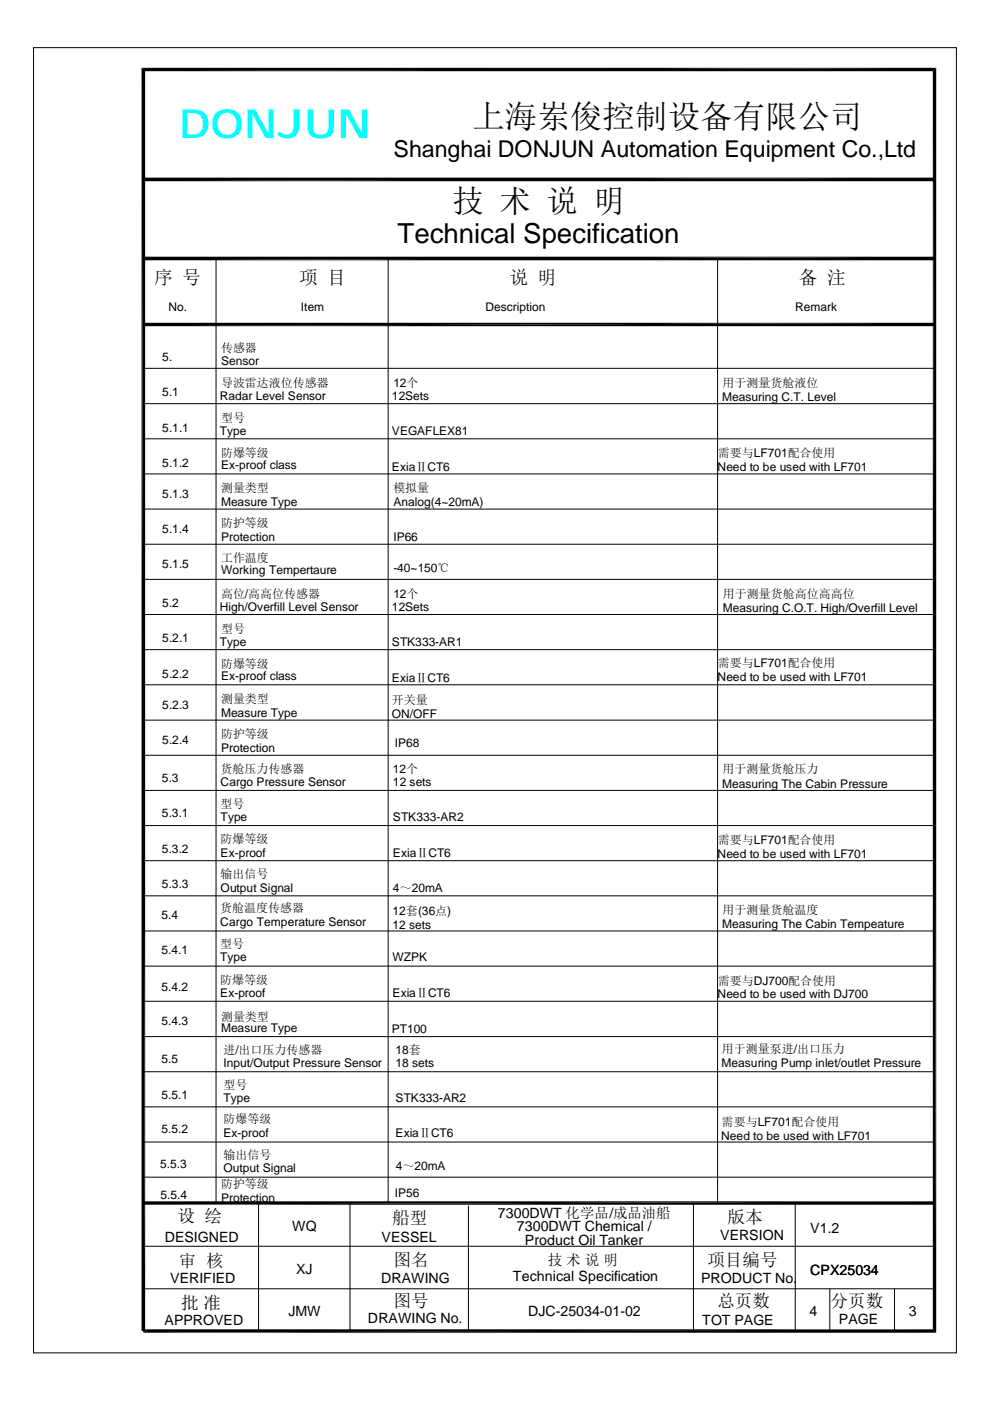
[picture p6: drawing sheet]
<svg xmlns="http://www.w3.org/2000/svg" width="210mm" height="297mm" viewBox="0 0 210 297" stroke-linecap="round" stroke-linejoin="round" font-family="sans-serif">
<defs><g id="words">
<text font-size="8.5" fill="#0ff" x="38" y="29.3">DONJUN</text>
<text font-size="6.9" x="100.2" y="27.1">上海岽俊控制设备有限公司</text>
<text font-size="6.6" x="95.9" y="44.9">技 术 说 明</text>
<text font-size="5.8" x="84.3" y="51.5">Technical Specification</text>
<text font-size="4.9" x="83.4" y="33.4">Shanghai DONJUN Automation Equipment Co.,Ltd</text>
<g font-size="4">
<text x="32.7" y="60.3">序 号</text>
<text x="63.4" y="60.3">项 目</text>
<text x="108" y="60.3">说 明</text>
<text x="169.4" y="60.3">备 注</text>
</g>
<g font-size="3.7">
<text x="37.6" y="259.2">设 绘</text>
<text x="83.1" y="259.4">船型</text>
<text x="154.3" y="259.4">版本</text>
<text x="37.9" y="268.6">审 核</text>
<text x="83.4" y="268.3">图名</text>
<text x="150" y="268.4">项目编号</text>
<text x="38.4" y="277.5">批 准</text>
<text x="83.4" y="277.1">图号</text>
<text x="152.1" y="277.1">总页数</text>
<text x="176.1" y="277.1">分页数</text>
</g>
<text font-size="3.1" x="116.1" y="268.3">技 术 说 明</text>
<g font-size="3">
<text x="34.9" y="263.3">DESIGNED</text>
<text x="62" y="261">WQ</text>
<text x="80.9" y="263.3">VESSEL</text>
<text x="105.6" y="258.3">7300DWT 化学品/成品油船</text>
<text x="109.6" y="261.1">7300DWT Chemical /</text>
<text x="152.7" y="262.8">VERSION</text>
<text x="171.8" y="261.4">V1.2</text>
<text x="111.3" y="264">Product Oil Tanker</text>
<text x="36.1" y="272.1">VERIFIED</text>
<text x="62.8" y="270.1">XJ</text>
<text x="80.8" y="272">DRAWING</text>
<text x="108.8" y="271.6">Technical Specification</text>
<text x="148.6" y="272">PRODUCT No.</text>
<text x="171.8" y="270.4">CPX25034</text>
<text x="34.9" y="281">APPROVED</text>
<text x="61.2" y="279.1">JMW</text>
<text x="78" y="280.4">DRAWING No.</text>
<text x="112" y="279">DJC-25034-01-02</text>
<text x="148.9" y="281">TOT PAGE</text>
<text x="171.6" y="279.1">4</text>
<text x="177.8" y="280.7">PAGE</text>
<text x="192.7" y="279.1">3</text>
</g>
<g font-size="2.5">
<text x="35.7" y="65.9">No.</text>
<text x="63.8" y="65.9">Item</text>
<text x="102.9" y="65.9">Description</text>
<text x="168.6" y="65.9">Remark</text>
<text x="34.4" y="76.6">5.</text>
<text x="46.9" y="77.4">Sensor</text>
<text x="46.9" y="74.5">传感器</text>
<text x="46.9" y="82">导波雷达液位传感器</text>
<text x="83.4" y="82">12个</text>
<text x="153.2" y="82">用于测量货舱液位</text>
<text x="34.4" y="84.1">5.1</text>
<text x="46.6" y="84.9">Radar Level Sensor</text>
<text x="46.9" y="89.4">型号</text>
<text x="83.1" y="84.9">12Sets</text>
<text x="153.1" y="84.9">Measuring C.T. Level</text>
<text x="34.4" y="91.5">5.1.1</text>
<text x="46.6" y="92.3">Type</text>
<text x="83.1" y="92.3">VEGAFLEX81</text>
<text x="34.4" y="99">5.1.2</text>
<text x="46.9" y="96.9">防爆等级</text>
<text x="46.9" y="99.4">Ex-proof class</text>
<text x="83.1" y="99.8">ExiaⅡCT6</text>
<text x="152.1" y="99.8">Need to be used with LF701</text>
<text x="152.2" y="96.8">需要与LF701配合使用</text>
<text x="34.4" y="105.6">5.1.3</text>
<text x="46.9" y="107.2">Measure Type</text>
<text x="46.9" y="104.3">测量类型</text>
<text x="83.4" y="107.2">Analog(4~20mA)</text>
<text x="83.4" y="104.3">模拟量</text>
<text x="34.4" y="113">5.1.4</text>
<text x="46.9" y="111.8">防护等级</text>
<text x="46.9" y="114.7">Protection</text>
<text x="46.9" y="119.2">工作温度</text>
<text x="83.4" y="114.7">IP66</text>
<text x="34.4" y="120.5">5.1.5</text>
<text x="46.9" y="121.7">Working Tempertaure</text>
<text x="83.4" y="121.4">-40~150℃</text>
<text x="34.4" y="128.8">5.2</text>
<text x="46.6" y="129.6">High/Overfill Level Sensor</text>
<text x="46.9" y="126.7">高位/高高位传感器</text>
<text x="83.1" y="129.6">12Sets</text>
<text x="83.4" y="126.7">12个</text>
<text x="153.2" y="129.7">Measuring C.O.T. High/Overfill Level</text>
<text x="153.3" y="126.7">用于测量货舱高位高高位</text>
<text x="34.4" y="136.2">5.2.1</text>
<text x="46.6" y="137.1">Type</text>
<text x="46.9" y="134.2">型号</text>
<text x="83.1" y="137.1">STK333-AR1</text>
<text x="34.4" y="143.7">5.2.2</text>
<text x="46.9" y="141.6">防爆等级</text>
<text x="152.2" y="141.5">需要与LF701配合使用</text>
<text x="46.9" y="144.1">Ex-proof class</text>
<text x="46.9" y="149.1">测量类型</text>
<text x="83.1" y="149.3">开关量</text>
<text x="83.1" y="144.5">ExiaⅡCT6</text>
<text x="152.1" y="144.4">Need to be used with LF701</text>
<text x="34.4" y="150.3">5.2.3</text>
<text x="46.9" y="152">Measure Type</text>
<text x="83.1" y="152.2">ON/OFF</text>
<text x="34.4" y="157.7">5.2.4</text>
<text x="46.9" y="159.4">Protection</text>
<text x="46.9" y="156.5">防护等级</text>
<text x="83.7" y="158.5">IP68</text>
<text x="34.3" y="165.8">5.3</text>
<text x="46.8" y="166.7">Cargo Pressure Sensor</text>
<text x="46.8" y="163.8">货舱压力传感器</text>
<text x="83.3" y="166.7">12 sets</text>
<text x="83.3" y="163.8">12个</text>
<text x="153.1" y="167">Measuring The Cabin Pressure</text>
<text x="153.2" y="164">用于测量货舱压力</text>
<text x="34.3" y="173.3">5.3.1</text>
<text x="46.8" y="171.3">型号</text>
<text x="46.8" y="174.1">Type</text>
<text x="46.8" y="178.7">防爆等级</text>
<text x="83.3" y="174.1">STK333-AR2</text>
<text x="152.2" y="178.9">需要与LF701配合使用</text>
<text x="34.3" y="180.7">5.3.2</text>
<text x="46.8" y="181.6">Ex-proof</text>
<text x="83.3" y="181.6">ExiaⅡCT6</text>
<text x="152.1" y="181.8">Need to be used with LF701</text>
<text x="34.3" y="188.2">5.3.3</text>
<text x="46.8" y="189">Output Signal</text>
<text x="46.8" y="186.2">输出信号</text>
<text x="83.3" y="189">4～20mA</text>
<text x="34.2" y="194.8">5.4</text>
<text x="46.7" y="196.3">Cargo Temperature Sensor</text>
<text x="46.7" y="193.4">货舱温度传感器</text>
<text x="83.2" y="196.9">12 sets</text>
<text x="83.2" y="194">12套(36点)</text>
<text x="153.1" y="196.8">Measuring The Cabin Tempeature</text>
<text x="153.2" y="193.8">用于测量货舱温度</text>
<text x="34.2" y="202.3">5.4.1</text>
<text x="46.7" y="203.8">Type</text>
<text x="46.7" y="200.9">型号</text>
<text x="83.2" y="203.8">WZPK</text>
<text x="46.7" y="208.7">防爆等级</text>
<text x="152.2" y="208.9">需要与DJ700配合使用</text>
<text x="34.2" y="210.1">5.4.2</text>
<text x="46.7" y="211.3">Ex-proof</text>
<text x="83.2" y="211.3">ExiaⅡCT6</text>
<text x="152.1" y="211.6">Need to be used with DJ700</text>
<text x="34.2" y="217.4">5.4.3</text>
<text x="46.9" y="218.8">Measure Type</text>
<text x="46.9" y="216.4">测量类型</text>
<text x="83.1" y="219.1">PT100</text>
<text x="34.2" y="225.5">5.5</text>
<text x="47.4" y="226.3">Input/Output Pressure Sensor</text>
<text x="47.4" y="223.4">进/出口压力传感器</text>
<text x="83.9" y="226.3">18 sets</text>
<text x="83.9" y="223.4">18套</text>
<text x="153" y="226.3">Measuring Pump inlet/outlet Pressure</text>
<text x="153.1" y="223.3">用于测量泵进/出口压力</text>
<text x="34.2" y="232.9">5.5.1</text>
<text x="47.4" y="233.8">Type</text>
<text x="47.4" y="230.9">型号</text>
<text x="83.9" y="233.8">STK333-AR2</text>
<text x="47.4" y="238.1">防爆等级</text>
<text x="153" y="238.7">需要与LF701配合使用</text>
<text x="34.2" y="240.2">5.5.2</text>
<text x="47.4" y="241">Ex-proof</text>
<text x="47.4" y="245.6">输出信号</text>
<text x="83.9" y="241">ExiaⅡCT6</text>
<text x="152.9" y="241.7">Need to be used with LF701</text>
<text x="34" y="247.7">5.5.3</text>
<text x="46.9" y="251.9">防护等级</text>
<text x="47.4" y="248.5">Output Signal</text>
<text x="83.9" y="248.1">4～20mA</text>
<text x="34" y="254.2">5.5.4</text>
<text x="46.9" y="254.7">Protection</text>
<text x="83.7" y="253.8">IP56</text>
</g>
</g></defs>
<g fill="none" stroke="#000" stroke-width=".21">
<path d="M7.1 10.1h195.7v276.7h-195.7zM30.4 14.8h167.7v267.4h-167.7zM30.4 38h167.7M30.4 54.8h167.7M45.8 54.8v200.3M82.3 54.8v200.3M152.1 54.8v200.3M30.4 78.1h167.7M30.4 93h167.7M30.4 85.6h167.7M30.4 115.4h167.7M30.4 107.9h167.7"/>
<path d="M30.4 100.5h167.7M30.4 137.7h167.7M30.4 130.3h167.7M30.4 122.8h167.7M30.4 145.2h167.7M30.4 152.7h167.7M30.4 175h167.7M30.4 160.1h167.7M30.4 167.6h167.7M30.4 182.5h167.7M30.4 189.9h167.7M30.4 197.4h167.7"/>
<path d="M30.4 204.8h167.7M30.4 212.3h167.7M30.4 219.8h167.7M30.4 227.2h167.7M30.4 234.7h167.7M30.4 242.1h167.7M30.4 249.6h167.7M54.8 255.1v27.1M74.2 255.1v27.1M99.3 255.6v26.6M147 255.1v27.1M168.6 255.1v27.1"/>
<path d="M30.4 273.2h167.7M30.4 264.2h167.7M175.9 273.2v9M189.7 273.2v9"/>
</g>
<g fill="#000">
<path d="M30 14.4h168.5l-167.7 .7zM30.8 15.1l167.7-.7-.7 .7zM197.8 15.1l.7 267.5-.7-.8zM197.8 15.1l.7-.7v268.2zM30.4 37.7h167.7l-167.7 .7zM30.4 38.4l167.7-.7v.7zM30.4 55.2l167.7-.8v.8zM30.4 54.4h167.7l-167.7 .8zM30.4 68.4h167.7l-167.7 .8zM30.4 69.2l167.7-.8v.8zM30.4 254.7h167.7l-167.7 .7zM30.4 255.4l167.7-.7v.7z"/>
<path d="M30 14.4l.8 267.8h-.8zM30 14.4l.8 .7v267.1zM31.1 281.8v.8h-.7zM30.4 281.8h.7l-.7 .8zM31.1 281.8h166.7l-166.7 .8zM31.1 282.6l166.7-.8 .7 .8z"/>
</g>
<use href="#words"/>
</svg>
